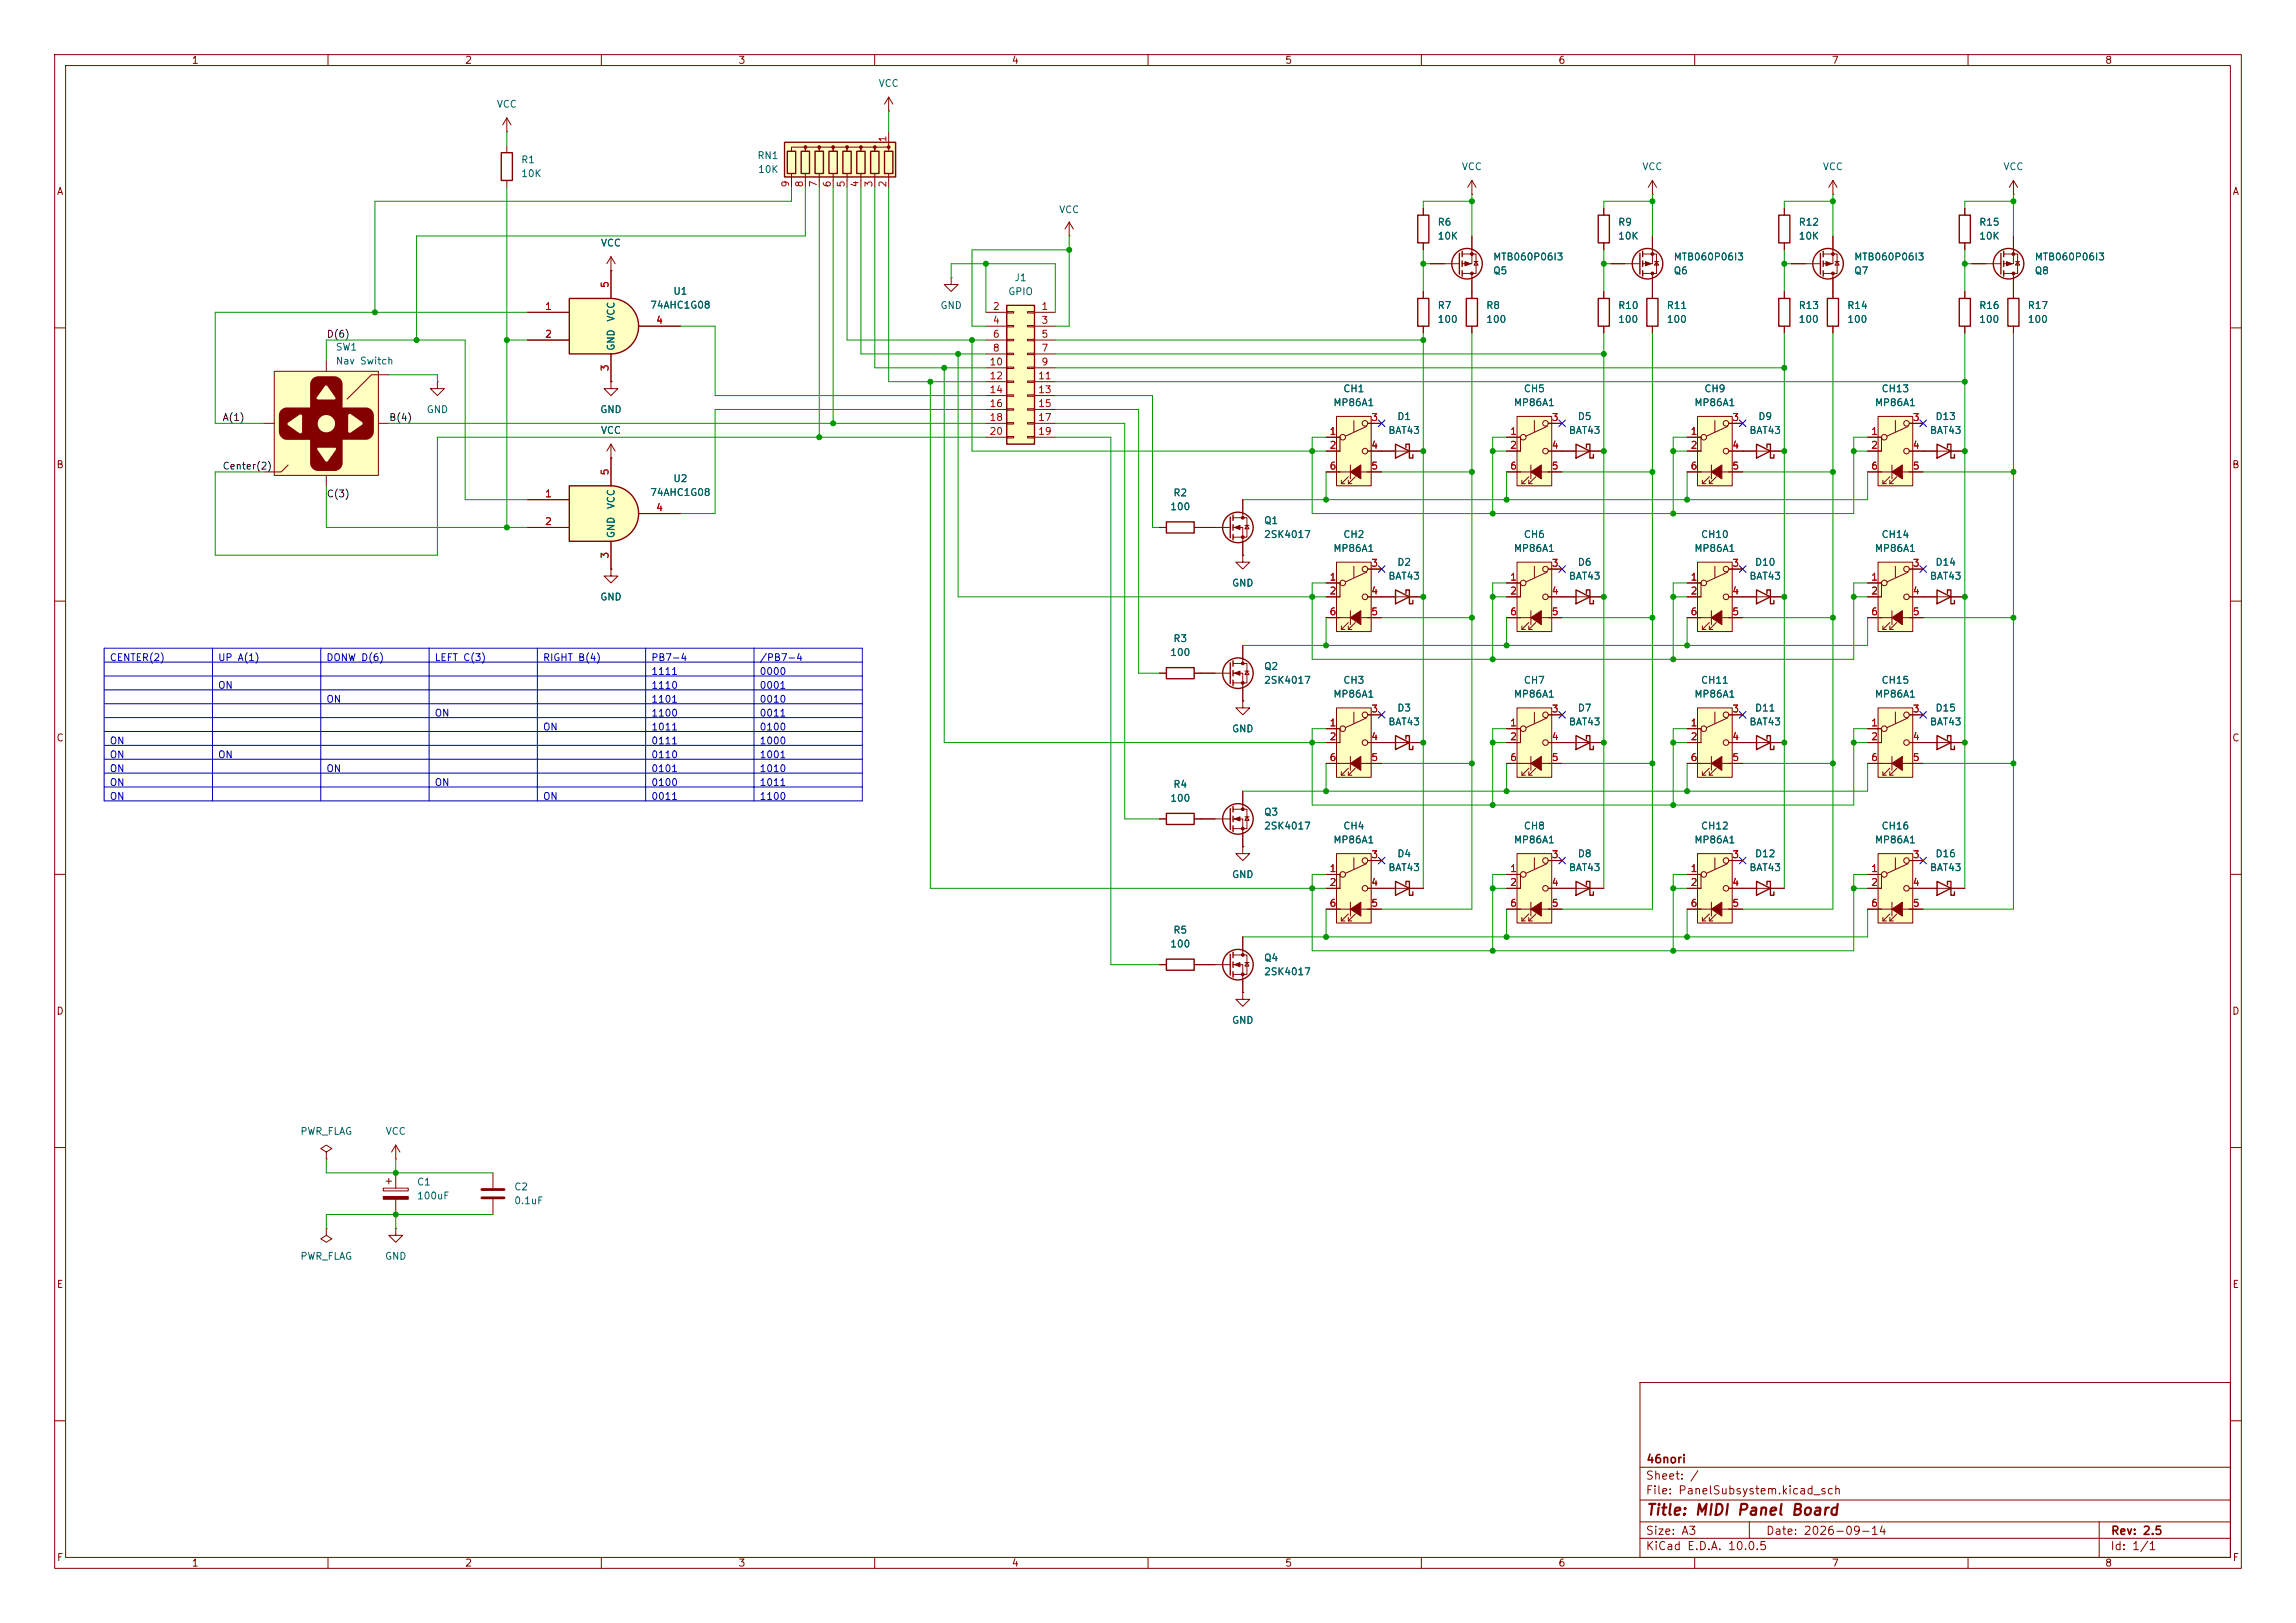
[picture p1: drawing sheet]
<svg xmlns="http://www.w3.org/2000/svg" width="420mm" height="297mm" viewBox="0 0 420 297" stroke-linecap="round" stroke-linejoin="round" font-family="sans-serif">
<defs><g id="words">
<text font-size="2" fill="#840000" x="301" y="277.8">Title: MIDI Panel Board</text>
<g font-size="1.5" fill="#840000">
<text x="301" y="268.1">46nori</text>
<text x="300.9" y="273.8">File: PanelSubsystem.kicad_sch</text>
<text x="300.9" y="271.1">Sheet: /</text>
<text x="300.9" y="281.2">Size: A3</text>
<text x="322.9" y="281.2">Date: 2026-09-14</text>
<text x="386" y="281.2">Rev: 2.5</text>
<text x="300.9" y="284">KiCad E.D.A. 10.0.5</text>
<text x="385.9" y="284">Id: 1/1</text>
</g>
<g font-size="1.3" fill="#840000">
<text x="35" y="12">1</text>
<text x="85" y="12">2</text>
<text x="135" y="12">3</text>
<text x="185" y="12">4</text>
<text x="235" y="12">5</text>
<text x="285" y="12">6</text>
<text x="335" y="12">7</text>
<text x="385" y="12">8</text>
<text x="10.3" y="36">A</text>
<text x="408.3" y="36">A</text>
<text x="10.2" y="86">B</text>
<text x="408.2" y="86">B</text>
<text x="10.2" y="136">C</text>
<text x="408.2" y="136">C</text>
<text x="10.2" y="186">D</text>
<text x="408.2" y="186">D</text>
<text x="10.3" y="236">E</text>
<text x="408.3" y="236">E</text>
<text x="10.3" y="286">F</text>
<text x="35" y="287">1</text>
<text x="85" y="287">2</text>
<text x="135" y="287">3</text>
<text x="185" y="287">4</text>
<text x="235" y="287">5</text>
<text x="285" y="287">6</text>
<text x="335" y="287">7</text>
<text x="385" y="287">8</text>
<text x="408.3" y="286">F</text>
</g>
<g font-size="1.3" fill="#006464">
<text x="160.6" y="16.2">VCC</text>
<text x="90.8" y="20">VCC</text>
<text x="138.4" y="29.4">RN1</text>
<text x="95.2" y="30.2">R1</text>
<text x="95.2" y="32.7">10K</text>
<text x="138.6" y="32">10K</text>
<text x="267.3" y="31.4">VCC</text>
<text x="300.3" y="31.4">VCC</text>
<text x="333.3" y="31.4">VCC</text>
<text x="366.4" y="31.4">VCC</text>
<text x="193.6" y="39.3">VCC</text>
<text x="262.9" y="41.6">R6</text>
<text x="295.9" y="41.6">R9</text>
<text x="328.9" y="41.6">R12</text>
<text x="361.9" y="41.6">R15</text>
<text x="109.8" y="45.4">VCC</text>
<text x="262.9" y="44.1">10K</text>
<text x="273" y="48">MTB060P06I3</text>
<text x="295.9" y="44.1">10K</text>
<text x="306.1" y="48">MTB060P06I3</text>
<text x="328.9" y="44.1">10K</text>
<text x="339.1" y="48">MTB060P06I3</text>
<text x="361.9" y="44.1">10K</text>
<text x="372.1" y="48">MTB060P06I3</text>
<text x="185.5" y="51.8">J1</text>
<text x="273" y="50.5">Q5</text>
<text x="306.1" y="50.5">Q6</text>
<text x="339.1" y="50.5">Q7</text>
<text x="372.1" y="50.5">Q8</text>
<text x="112.7" y="59" transform="rotate(-90 112.7 59)">VCC</text>
<text x="118.8" y="56.8">74AHC1G08</text>
<text x="123.1" y="54.2">U1</text>
<text x="171.9" y="56.8">GND</text>
<text x="184.3" y="54.3">GPIO</text>
<text x="262.9" y="56.8">R7</text>
<text x="262.9" y="59.4">100</text>
<text x="271.8" y="56.8">R8</text>
<text x="271.8" y="59.4">100</text>
<text x="295.9" y="56.8">R10</text>
<text x="295.9" y="59.4">100</text>
<text x="304.8" y="56.8">R11</text>
<text x="304.8" y="59.4">100</text>
<text x="328.9" y="56.8">R13</text>
<text x="328.9" y="59.4">100</text>
<text x="337.8" y="56.8">R14</text>
<text x="337.8" y="59.4">100</text>
<text x="361.9" y="56.8">R16</text>
<text x="361.9" y="59.4">100</text>
<text x="370.8" y="56.8">R17</text>
<text x="370.8" y="59.4">100</text>
<text x="61.3" y="64.5">SW1</text>
<text x="112.7" y="64.3" transform="rotate(-90 112.7 64.3)">GND</text>
<text x="61.3" y="67">Nav Switch</text>
<text x="77.9" y="75.9">GND</text>
<text x="109.7" y="75.9">GND</text>
<text x="243.8" y="74.6">MP86A1</text>
<text x="245.6" y="72.1">CH1</text>
<text x="255.5" y="77.2">D1</text>
<text x="276.8" y="74.6">MP86A1</text>
<text x="278.6" y="72.1">CH5</text>
<text x="288.5" y="77.2">D5</text>
<text x="309.8" y="74.6">MP86A1</text>
<text x="311.7" y="72.1">CH9</text>
<text x="321.5" y="77.2">D9</text>
<text x="342.9" y="74.6">MP86A1</text>
<text x="344.1" y="72.1">CH13</text>
<text x="353.9" y="77.2">D13</text>
<text x="109.8" y="79.7">VCC</text>
<text x="253.9" y="79.7">BAT43</text>
<text x="286.9" y="79.7">BAT43</text>
<text x="319.9" y="79.7">BAT43</text>
<text x="352.9" y="79.7">BAT43</text>
<text x="123.1" y="88.5">U2</text>
<text x="112.7" y="93.3" transform="rotate(-90 112.7 93.3)">VCC</text>
<text x="118.8" y="91.1">74AHC1G08</text>
<text x="214" y="93.7">100</text>
<text x="214.5" y="91.1">R2</text>
<text x="112.7" y="98.6" transform="rotate(-90 112.7 98.6)">GND</text>
<text x="231.1" y="96.2">Q1</text>
<text x="231.1" y="98.8">2SK4017</text>
<text x="243.8" y="101.3">MP86A1</text>
<text x="245.6" y="98.8">CH2</text>
<text x="276.8" y="101.3">MP86A1</text>
<text x="278.6" y="98.8">CH6</text>
<text x="309.8" y="101.3">MP86A1</text>
<text x="311.1" y="98.8">CH10</text>
<text x="342.9" y="101.3">MP86A1</text>
<text x="344.1" y="98.8">CH14</text>
<text x="225.3" y="107.6">GND</text>
<text x="253.9" y="106.4">BAT43</text>
<text x="255.5" y="103.8">D2</text>
<text x="286.9" y="106.4">BAT43</text>
<text x="288.5" y="103.8">D6</text>
<text x="319.9" y="106.4">BAT43</text>
<text x="320.9" y="103.8">D10</text>
<text x="352.9" y="106.4">BAT43</text>
<text x="353.9" y="103.8">D14</text>
<text x="109.7" y="110.2">GND</text>
<text x="214.5" y="117.8">R3</text>
<text x="214" y="120.3">100</text>
<text x="231.1" y="122.9">Q2</text>
<text x="231.1" y="125.4">2SK4017</text>
<text x="245.6" y="125.4">CH3</text>
<text x="278.6" y="125.4">CH7</text>
<text x="311.1" y="125.4">CH11</text>
<text x="344.1" y="125.4">CH15</text>
<text x="243.8" y="128">MP86A1</text>
<text x="255.5" y="130.5">D3</text>
<text x="276.8" y="128">MP86A1</text>
<text x="288.5" y="130.5">D7</text>
<text x="309.8" y="128">MP86A1</text>
<text x="320.9" y="130.5">D11</text>
<text x="342.9" y="128">MP86A1</text>
<text x="353.9" y="130.5">D15</text>
<text x="225.3" y="134.3">GND</text>
<text x="253.9" y="133">BAT43</text>
<text x="286.9" y="133">BAT43</text>
<text x="319.9" y="133">BAT43</text>
<text x="352.9" y="133">BAT43</text>
<text x="214" y="147">100</text>
<text x="214.5" y="144.5">R4</text>
<text x="231.1" y="149.6">Q3</text>
<text x="231.1" y="152.1">2SK4017</text>
<text x="243.8" y="154.6">MP86A1</text>
<text x="245.6" y="152.1">CH4</text>
<text x="276.8" y="154.6">MP86A1</text>
<text x="278.6" y="152.1">CH8</text>
<text x="309.8" y="154.6">MP86A1</text>
<text x="311.1" y="152.1">CH12</text>
<text x="342.9" y="154.6">MP86A1</text>
<text x="344.1" y="152.1">CH16</text>
<text x="225.3" y="161">GND</text>
<text x="253.9" y="159.7">BAT43</text>
<text x="255.5" y="157.2">D4</text>
<text x="286.9" y="159.7">BAT43</text>
<text x="288.5" y="157.2">D8</text>
<text x="319.9" y="159.7">BAT43</text>
<text x="320.9" y="157.2">D12</text>
<text x="352.9" y="159.7">BAT43</text>
<text x="353.9" y="157.2">D16</text>
<text x="214" y="173.7">100</text>
<text x="214.5" y="171.1">R5</text>
<text x="231.1" y="176.2">Q4</text>
<text x="231.1" y="178.8">2SK4017</text>
<text x="225.3" y="187.7">GND</text>
<text x="54.8" y="208">PWR_FLAG</text>
<text x="70.4" y="208">VCC</text>
<text x="76.2" y="217.2">C1</text>
<text x="76.2" y="219.8">100uF</text>
<text x="94" y="218.1">C2</text>
<text x="94" y="220.7">0.1uF</text>
<text x="54.8" y="230.8">PWR_FLAG</text>
<text x="70.3" y="230.8">GND</text>
</g>
<g font-size="1.3" fill="#a90000">
<text x="162.4" y="26.1" transform="rotate(-90 162.4 26.1)">1</text>
<text x="144.6" y="34.4" transform="rotate(-90 144.6 34.4)">9</text>
<text x="147.2" y="34.4" transform="rotate(-90 147.2 34.4)">8</text>
<text x="149.7" y="34.4" transform="rotate(-90 149.7 34.4)">7</text>
<text x="152.3" y="34.4" transform="rotate(-90 152.3 34.4)">6</text>
<text x="154.8" y="34.4" transform="rotate(-90 154.8 34.4)">5</text>
<text x="157.3" y="34.4" transform="rotate(-90 157.3 34.4)">4</text>
<text x="159.9" y="34.4" transform="rotate(-90 159.9 34.4)">3</text>
<text x="162.4" y="34.4" transform="rotate(-90 162.4 34.4)">2</text>
<text x="111.6" y="52.8" transform="rotate(-90 111.6 52.8)">5</text>
<text x="99.6" y="57">1</text>
<text x="119.9" y="59.6">4</text>
<text x="181.5" y="57">2</text>
<text x="181.5" y="59.6">4</text>
<text x="190.4" y="57">1</text>
<text x="190.4" y="59.6">3</text>
<text x="99.6" y="62.1">2</text>
<text x="181.5" y="62.1">6</text>
<text x="181.5" y="64.6">8</text>
<text x="190.4" y="62.1">5</text>
<text x="190.4" y="64.6">7</text>
<text x="111.6" y="68" transform="rotate(-90 111.6 68)">3</text>
<text x="180.9" y="67.2">10</text>
<text x="180.9" y="69.7">12</text>
<text x="189.8" y="69.7">11</text>
<text x="190.4" y="67.2">9</text>
<text x="180.9" y="72.3">14</text>
<text x="180.9" y="74.8">16</text>
<text x="180.9" y="77.3">18</text>
<text x="189.8" y="72.3">13</text>
<text x="189.8" y="74.8">15</text>
<text x="189.8" y="77.3">17</text>
<text x="250.7" y="77.3">3</text>
<text x="283.7" y="77.3">3</text>
<text x="316.8" y="77.3">3</text>
<text x="349.8" y="77.3">3</text>
<text x="180.9" y="79.9">20</text>
<text x="189.8" y="79.9">19</text>
<text x="243.1" y="79.9">1</text>
<text x="243.1" y="82.4">2</text>
<text x="250.7" y="82.4">4</text>
<text x="276.1" y="79.9">1</text>
<text x="276.1" y="82.4">2</text>
<text x="283.7" y="82.4">4</text>
<text x="309.1" y="79.9">1</text>
<text x="309.1" y="82.4">2</text>
<text x="316.8" y="82.4">4</text>
<text x="342.2" y="79.9">1</text>
<text x="342.2" y="82.4">2</text>
<text x="349.8" y="82.4">4</text>
<text x="111.6" y="87.1" transform="rotate(-90 111.6 87.1)">5</text>
<text x="243.1" y="86.2">6</text>
<text x="250.7" y="86.2">5</text>
<text x="276.1" y="86.2">6</text>
<text x="283.7" y="86.2">5</text>
<text x="309.1" y="86.2">6</text>
<text x="316.8" y="86.2">5</text>
<text x="342.2" y="86.2">6</text>
<text x="349.8" y="86.2">5</text>
<text x="99.6" y="91.3">1</text>
<text x="119.9" y="93.8">4</text>
<text x="99.6" y="96.4">2</text>
<text x="111.6" y="102.3" transform="rotate(-90 111.6 102.3)">3</text>
<text x="243.1" y="106.5">1</text>
<text x="250.7" y="104">3</text>
<text x="276.1" y="106.5">1</text>
<text x="283.7" y="104">3</text>
<text x="309.1" y="106.5">1</text>
<text x="316.8" y="104">3</text>
<text x="342.2" y="106.5">1</text>
<text x="349.8" y="104">3</text>
<text x="243.1" y="109.1">2</text>
<text x="243.1" y="112.9">6</text>
<text x="250.7" y="109.1">4</text>
<text x="250.7" y="112.9">5</text>
<text x="276.1" y="109.1">2</text>
<text x="276.1" y="112.9">6</text>
<text x="283.7" y="109.1">4</text>
<text x="283.7" y="112.9">5</text>
<text x="309.1" y="109.1">2</text>
<text x="309.1" y="112.9">6</text>
<text x="316.8" y="109.1">4</text>
<text x="316.8" y="112.9">5</text>
<text x="342.2" y="109.1">2</text>
<text x="342.2" y="112.9">6</text>
<text x="349.8" y="109.1">4</text>
<text x="349.8" y="112.9">5</text>
<text x="250.7" y="130.7">3</text>
<text x="283.7" y="130.7">3</text>
<text x="316.8" y="130.7">3</text>
<text x="349.8" y="130.7">3</text>
<text x="243.1" y="133.2">1</text>
<text x="243.1" y="135.8">2</text>
<text x="250.7" y="135.8">4</text>
<text x="276.1" y="133.2">1</text>
<text x="276.1" y="135.8">2</text>
<text x="283.7" y="135.8">4</text>
<text x="309.1" y="133.2">1</text>
<text x="309.1" y="135.8">2</text>
<text x="316.8" y="135.8">4</text>
<text x="342.2" y="133.2">1</text>
<text x="342.2" y="135.8">2</text>
<text x="349.8" y="135.8">4</text>
<text x="243.1" y="139.6">6</text>
<text x="250.7" y="139.6">5</text>
<text x="276.1" y="139.6">6</text>
<text x="283.7" y="139.6">5</text>
<text x="309.1" y="139.6">6</text>
<text x="316.8" y="139.6">5</text>
<text x="342.2" y="139.6">6</text>
<text x="349.8" y="139.6">5</text>
<text x="243.1" y="159.9">1</text>
<text x="250.7" y="157.3">3</text>
<text x="276.1" y="159.9">1</text>
<text x="283.7" y="157.3">3</text>
<text x="309.1" y="159.9">1</text>
<text x="316.8" y="157.3">3</text>
<text x="342.2" y="159.9">1</text>
<text x="349.8" y="157.3">3</text>
<text x="243.1" y="162.4">2</text>
<text x="243.1" y="166.2">6</text>
<text x="250.7" y="162.4">4</text>
<text x="250.7" y="166.2">5</text>
<text x="276.1" y="162.4">2</text>
<text x="276.1" y="166.2">6</text>
<text x="283.7" y="162.4">4</text>
<text x="283.7" y="166.2">5</text>
<text x="309.1" y="162.4">2</text>
<text x="309.1" y="166.2">6</text>
<text x="316.8" y="162.4">4</text>
<text x="316.8" y="166.2">5</text>
<text x="342.2" y="162.4">2</text>
<text x="342.2" y="166.2">6</text>
<text x="349.8" y="162.4">4</text>
<text x="349.8" y="166.2">5</text>
</g>
<g font-size="1.3" fill="#0f0f0f">
<text x="59.7" y="62.1">D(6)</text>
<text x="40.6" y="77.3">A(1)</text>
<text x="71.1" y="77.3">B(4)</text>
<text x="40.6" y="86.2">Center(2)</text>
<text x="59.7" y="91.3">C(3)</text>
</g>
<g font-size="1.3" fill="#0000c2">
<text x="20" y="121.3">CENTER(2)</text>
<text x="39.8" y="121.3">UP A(1)</text>
<text x="59.6" y="121.3">DONW D(6)</text>
<text x="79.4" y="121.3">LEFT C(3)</text>
<text x="99.2" y="121.3">RIGHT B(4)</text>
<text x="119" y="121.3">PB7-4</text>
<text x="119" y="123.8">1111</text>
<text x="138.8" y="121.3">/PB7-4</text>
<text x="138.8" y="123.8">0000</text>
<text x="39.8" y="126.4">ON</text>
<text x="59.6" y="128.9">ON</text>
<text x="79.4" y="131.4">ON</text>
<text x="119" y="126.4">1110</text>
<text x="119" y="128.9">1101</text>
<text x="119" y="131.4">1100</text>
<text x="138.8" y="126.4">0001</text>
<text x="138.8" y="128.9">0010</text>
<text x="138.8" y="131.4">0011</text>
<text x="20" y="136.5">ON</text>
<text x="99.2" y="134">ON</text>
<text x="119" y="134">1011</text>
<text x="119" y="136.5">0111</text>
<text x="138.8" y="134">0100</text>
<text x="138.8" y="136.5">1000</text>
<text x="20" y="139.1">ON</text>
<text x="20" y="141.6">ON</text>
<text x="39.8" y="139.1">ON</text>
<text x="59.6" y="141.6">ON</text>
<text x="119" y="139.1">0110</text>
<text x="119" y="141.6">0101</text>
<text x="138.8" y="139.1">1001</text>
<text x="138.8" y="141.6">1010</text>
<text x="20" y="144.1">ON</text>
<text x="20" y="146.7">ON</text>
<text x="79.4" y="144.1">ON</text>
<text x="99.2" y="146.7">ON</text>
<text x="119" y="144.1">0100</text>
<text x="119" y="146.7">0011</text>
<text x="138.8" y="144.1">1011</text>
<text x="138.8" y="146.7">1100</text>
</g>
</g></defs>
<g fill="none" stroke="#840000" stroke-width=".18">
<path d="M10 10h400v277h-400zM12 12h396v273h-396zM60 10v2M110 10v2M160 10v2M210 10v2M260 10v2M310 10v2M360 10v2M10 60h2M408 60h2M10 110h2"/>
<path d="M408 110h2M10 160h2M212.1 149.9h1.3M218.4 149.9h1.3M227.3 154.9v1.3h1.3l-1.3 1.3-1.2-1.3h1.2M227.3 154.9h.1M408 160h2M219.7 176.5h5.3M225.6 174.8h2.5v3.5h-2.5M225.6 176.5h1.7v5.1M227.3 171.5v3.3M227.7 176.1h.8"/>
<path d="M228.1 176.1l.4 .7h-.8zM10 210h2M59.7 210.8l1-.6-1-.6-1 .6 1 .6v1.3M59.7 212.1h.1M72.4 212.1h.1M72.4 209.6l-.8 1.2M72.4 209.6l.8 1.2M72.4 209.6v2.5M408 210h2M300 253h108v32h-108zM10 260h2M300 278.5h108"/>
<path d="M300 274.5h108M300 268.5h108M320 278.5v3M384 278.5v6.5M408 260h2M60 285v2M110 285v2M160 285v2M210 285v2M260 285v2M300 281.5h108M310 285v2"/>
<path d="M360 285v2"/>
</g>
<g fill="none" stroke="#840000" stroke-width=".25">
<path d="M213.4 148.8h5v2.1h-5zM225 174.6v3.8M225.6 174.2v1.1M225.6 176v1M225.6 177.8v1"/>
<circle cx="226.4" cy="176.5" r="2.79"/>
</g>
<g fill="#840000" stroke="#840000" stroke-width=".18">
<path d="M225.8 176.5l1-.4v.8z"/>
<circle cx="227.3" cy="174.8" r=".25"/>
<circle cx="227.3" cy="178.3" r=".25"/>
</g>
<path d="M50.2 67.9h19v19.1h-19z" fill="#ffffc2"/>
<path d="M51.4 75l.9-.4h4.4v-1.7h1.2l.3 .2h3.1v-.3l-1.4-2.2-.2-.1-.3 .2-1.5 2.2h-1.2v-2.7l.3-.8 .8-.5h3.7l.7 .4 .4 .7 .1 4.6h4.3l.8 .3 .4 .4 .2 .6-.1 3.4-.4 .8-.7 .3-4.5 .1v4.3l-.3 .8-.5 .4-.6 .2-3.4-.1-.7-.3-.4-.7-.1-2.9h1.3l1.5 2.2 .3 .1 .2-.1 1.4-2.1v-.3l-3.2-.1-.2 .3h-1.3v-1.7h-4.2l-.5-.1-.6-.4-.3-.6-.1-1.8h1.6l.1 .2 2.3 1.5 .2-.2 .1-1.6h2.8l.4 1 .4 .4 .5 .2 1-.2h3.3l.1 .2 .2 .1 2.3-1.5v-.4l-2.1-1.5-.3-.1-.2 .3v2.9h-3.3l.7-.6 .2-.8-.2-.8-.6-.5-.8-.3-.8 .3-.6 .5-.2 .8h-2.8v-1.4l-.3-.2-2.3 1.5-.1 .2h-1.6v-1.8z" fill="#840000"/>
<g fill="none" stroke="#840000" stroke-width=".18">
<path d="M48.3 77.5h1.9M50.2 67.9h19v19.1h-19zM59.7 66v1.9M69.2 77.5h1.9M71.1 68.6h-3.2l-4.4 4.4M52.7 85.1l-1.3 1.3h-3.1M59.7 87v1.9M227.3 128.3v1.2h1.3l-1.3 1.3-1.2-1.3h1.2M227.3 128.3h.1M252.7 135.9h7.6M219.7 149.9h5.3M225.6 148.1h2.5v3.5h-2.5"/>
<path d="M225.6 149.9h1.7v5M227.3 144.8v3.3M227.7 149.5h.8M228.1 149.5l.4 .6h-.8zM70.1 217.4h4.6v.5h-4.6zM70.6 216.2h1M71.1 215.6v1.1M72.4 214.6v2.8M72.4 219.5v2.7M90.2 214.6v2.8M90.2 219.5v2.7M59.7 224.8v1.3l-1 .6 1 .6 1-.6-1-.6"/>
<path d="M59.7 224.8h.1M72.4 224.8v1.3h1.3l-1.3 1.2-1.3-1.2h1.3M72.4 224.8h.1"/>
</g>
<g fill="#840000" stroke="#840000" stroke-width=".18">
<path d="M70.1 218.9h4.6v.6h-4.6z"/>
<path d="M225.8 149.9l1-.4v.7z"/>
<circle cx="227.3" cy="148.1" r=".25"/>
<circle cx="227.3" cy="151.6" r=".25"/>
</g>
<path d="M88.1 217.7h4.1M88.1 219.2h4.1" fill="none" stroke="#840000" stroke-width=".51"/>
<g fill="none" stroke="#840000" stroke-width=".25">
<path d="M255.3 134.6l2.5 1.3-2.5 1.3zM257.2 135.3v-.7h.6v2.6h.6v-.7M225 148v3.8M225.6 147.6v1M225.6 149.4v1M225.6 151.1v1"/>
<circle cx="226.4" cy="149.9" r="2.79"/>
</g>
<path d="M244.5 156.2h6.3v12.7h-6.3z" fill="#ffffc2"/>
<g fill="none" stroke="#840000" stroke-width=".18">
<path d="M244.5 156.2h6.3v12.7h-6.3zM247.6 157v2M250 158l-3.9 1.8M250.2 157.5h2.5M242.6 166.4h10.1M242.6 160h2.5v2.6h-2.5M245.4 167.9v.6h.6M246.6 167.9v.6h.7M246.6 167.3l-1.2 1.2M247 165.1v2.5M247.9 167.3l-1.3 1.2M250.2 162.6h10.1"/>
<circle cx="249.7" cy="157.5" r=".51"/>
<circle cx="245.6" cy="160" r=".51"/>
<circle cx="249.7" cy="162.6" r=".51"/>
</g>
<path d="M247 166.4l1.9-1.3v2.5z" fill="#840000" stroke="#840000" stroke-width=".18"/>
<path d="M255.3 161.3l2.5 1.3-2.5 1.2zM257.2 161.9v-.6h.6v2.5h.6v-.6" fill="none" stroke="#840000" stroke-width=".25"/>
<path d="M244.5 129.5h6.3v12.7h-6.3z" fill="#ffffc2"/>
<g fill="none" stroke="#840000" stroke-width=".18">
<path d="M195.6 43.2h.1M195.6 40.6l-.8 1.3M195.6 40.6l.7 1.3M195.6 40.6v2.6M294.6 48.3h5.4M300.5 46.5h2.5v3.5h-2.5M302.3 43.2v5.1h-1.8M302.3 50v4.6M302.3 59.7v1.3M302.6 47.9h.8M303 47.9l.4 .6h-.8zM212.1 96.5h1.3"/>
<path d="M218.4 96.5h6.6M225.6 94.7h2.5v3.6h-2.5M225.6 96.5h1.7v5.1M227.3 91.4v3.3M227.7 96.1h.8M228.1 96.1l.4 .7h-.8zM227.3 101.6v1.3h1.3l-1.3 1.2-1.2-1.2h1.2M227.3 101.6h.1M212.1 123.2h1.3M218.4 123.2h1.3M242.6 139.7h10.1M242.6 133.4h2.5v2.5h-2.5"/>
<path d="M244.5 129.5h6.3v12.7h-6.3zM247 138.4v2.6M247.6 130.3v2M250 131.4l-3.9 1.7M250.2 135.9h2.5M250.2 130.8h2.5M245.4 141.2v.7h.6M246.6 141.2v.7h.7M246.6 140.6l-1.2 1.3M247.9 140.6l-1.3 1.3"/>
<circle cx="245.6" cy="133.4" r=".51"/>
<circle cx="249.7" cy="130.8" r=".51"/>
<circle cx="249.7" cy="135.9" r=".51"/>
</g>
<g fill="#840000" stroke="#840000" stroke-width=".18">
<path d="M247 139.7l1.9-1.3v2.6z"/>
<path d="M225.8 96.5l1-.4v.8z"/>
<path d="M301 47.9l1 .4-1 .3z"/>
<circle cx="227.3" cy="94.7" r=".25"/>
<circle cx="227.3" cy="98.3" r=".25"/>
<circle cx="302.3" cy="50" r=".25"/>
<circle cx="302.3" cy="46.5" r=".25"/>
</g>
<g fill="none" stroke="#840000" stroke-width=".25">
<path d="M300 46.4v3.8M300.5 46v1M300.5 47.8v1M300.5 49.5v1M301.2 54.6h2.1v5.1h-2.1zM213.4 95.5h5v2h-5zM225 94.6v3.8M225.6 94.2v1.1M225.6 96v1M225.6 97.8v1M213.4 122.2h5v2h-5z"/>
<circle cx="301.4" cy="48.3" r="2.79"/>
<circle cx="226.4" cy="96.5" r="2.79"/>
</g>
<path d="M244.5 76.2h6.3v12.7h-6.3z" fill="#ffffc2"/>
<g fill="none" stroke="#840000" stroke-width=".18">
<path d="M244.5 76.2h6.3v12.7h-6.3zM247.6 77v2M250 78l-3.9 1.8M250.2 77.5h2.5M242.6 86.4h10.1M242.6 80h2.5v2.6h-2.5M245.4 87.9v.6h.6M246.6 87.9v.6h.7M246.6 87.2l-1.2 1.3M247 85.1v2.5M247.9 87.2l-1.3 1.3M250.2 82.6h2.5"/>
<circle cx="249.7" cy="77.5" r=".51"/>
<circle cx="245.6" cy="80" r=".51"/>
<circle cx="249.7" cy="82.6" r=".51"/>
</g>
<path d="M247 86.4l1.9-1.3v2.5z" fill="#840000" stroke="#840000" stroke-width=".18"/>
<path d="M244.5 102.9h6.3v12.7h-6.3z" fill="#ffffc2"/>
<g fill="none" stroke="#840000" stroke-width=".18">
<path d="M252.7 82.6h7.6M242.6 113h10.1M242.6 106.7h2.5v2.5h-2.5M244.5 102.9h6.3v12.7h-6.3zM245.4 114.6v.6h.6M246.6 114.6v.6h.7M246.6 113.9l-1.2 1.3M247 111.8v2.5M247.6 103.6v2.1M247.9 113.9l-1.3 1.3M250 104.7l-3.9 1.8M250.2 109.2h10.1"/>
<path d="M250.2 104.1h2.5"/>
<circle cx="245.6" cy="106.7" r=".51"/>
<circle cx="249.7" cy="104.1" r=".51"/>
<circle cx="249.7" cy="109.2" r=".51"/>
</g>
<path d="M247 113l1.9-1.2v2.5z" fill="#840000" stroke="#840000" stroke-width=".18"/>
<path d="M255.3 81.3l2.5 1.3-2.5 1.2zM257.2 81.9v-.6h.6v2.5h.6v-.6M255.3 108l2.5 1.2-2.5 1.3zM257.2 108.6v-.6h.6v2.5h.6v-.6" fill="none" stroke="#840000" stroke-width=".25"/>
<path d="M343.5 102.9h6.4v12.7h-6.4z" fill="#ffffc2"/>
<g fill="none" stroke="#840000" stroke-width=".18">
<path d="M326.4 38.1v1.3M335.3 35.6h.1M335.3 33l-.8 1.3M335.3 33l.7 1.3M335.3 33v2.6M359.4 38.1v1.3M368.3 35.6h.1M368.3 33l-.8 1.3M368.3 33l.8 1.3M368.3 33v2.6M326.4 44.5v1.2M326.4 53.3v1.3"/>
<path d="M326.4 59.7v1.3M327.7 48.3h5.3M333.5 46.5h2.5v3.5h-2.5M335.3 43.2v5.1h-1.8M335.3 50v4.6M335.3 59.7v1.3M335.7 47.9h.7M336 47.9l.4 .6h-.7zM359.4 44.5v1.2M359.4 53.3v1.3M359.4 59.7v1.3M360.7 48.3h5.3"/>
<path d="M366.5 46.5h2.6v3.5h-2.6M368.3 43.2v5.1h-1.8M368.3 50v4.6M368.3 59.7v1.3M368.7 47.9h.7M369.1 47.9l.3 .6h-.7zM341.6 113h10.2M341.6 106.7h2.6v2.5h-2.6M343.5 102.9h6.4v12.7h-6.4zM344.4 114.6v.6h.7M345.7 114.6v.6h.6M345.7 113.9l-1.3 1.3"/>
<path d="M346.1 111.8v2.5M346.7 103.6v2.1M347 113.9l-1.3 1.3M349 104.7l-3.8 1.8M349.2 109.2h2.6M349.2 104.1h2.6M318.8 162.6h7.6"/>
<circle cx="344.7" cy="106.7" r=".51"/>
<circle cx="348.7" cy="109.2" r=".51"/>
<circle cx="348.7" cy="104.1" r=".51"/>
</g>
<g fill="#840000" stroke="#840000" stroke-width=".18">
<path d="M346.1 113l1.9-1.2v2.5z"/>
<path d="M367 47.9l1 .4-1 .3z"/>
<path d="M334 47.9l1 .4-1 .3z"/>
<circle cx="368.3" cy="50" r=".25"/>
<circle cx="368.3" cy="46.5" r=".25"/>
<circle cx="335.3" cy="50" r=".25"/>
<circle cx="335.3" cy="46.5" r=".25"/>
</g>
<g fill="none" stroke="#840000" stroke-width=".25">
<path d="M325.4 39.4h2v5.1h-2zM358.4 39.4h2v5.1h-2zM325.4 54.6h2v5.1h-2zM333 46.4v3.8M333.5 46v1M333.5 47.8v1M333.5 49.5v1M334.3 54.6h2v5.1h-2zM358.4 54.6h2v5.1h-2zM366 46.4v3.8M366.5 46v1M366.5 47.8v1"/>
<path d="M366.5 49.5v1M367.3 54.6h2v5.1h-2zM321.3 161.3l2.5 1.3-2.5 1.2zM323.2 161.9v-.6h.6v2.5h.7v-.6"/>
<circle cx="334.4" cy="48.3" r="2.79"/>
<circle cx="367.4" cy="48.3" r="2.79"/>
</g>
<path d="M310.5 156.2h6.4v12.7h-6.4z" fill="#ffffc2"/>
<g fill="none" stroke="#840000" stroke-width=".18">
<path d="M310.5 156.2h6.4v12.7h-6.4zM313.7 157v2M316 158l-3.8 1.8M316.2 157.5h2.6M308.6 166.4h10.2M308.6 160h2.5v2.6h-2.5M311.4 167.9v.6h.6M312.7 167.9v.6h.6M312.7 167.3l-1.3 1.2M313.1 165.1v2.5M313.9 167.3l-1.2 1.2M316.2 162.6h2.6"/>
<path d="M351.8 162.6h7.6"/>
<circle cx="315.7" cy="157.5" r=".51"/>
<circle cx="311.7" cy="160" r=".51"/>
<circle cx="315.7" cy="162.6" r=".51"/>
</g>
<path d="M313.1 166.4l1.9-1.3v2.5z" fill="#840000" stroke="#840000" stroke-width=".18"/>
<path d="M354.3 161.3l2.6 1.3-2.6 1.2zM356.2 161.9v-.6h.7v2.5h.6v-.6" fill="none" stroke="#840000" stroke-width=".25"/>
<path d="M343.5 156.2h6.4v12.7h-6.4z" fill="#ffffc2"/>
<g fill="none" stroke="#840000" stroke-width=".18">
<path d="M351.8 82.6h7.6M351.8 109.2h7.6M343.5 156.2h6.4v12.7h-6.4zM346.7 157v2M349 158l-3.8 1.8M349.2 157.5h2.6M341.6 166.4h10.2M341.6 160h2.6v2.6h-2.6M344.4 167.9v.6h.7M345.7 167.9v.6h.6M345.7 167.3l-1.3 1.2M346.1 165.1v2.5"/>
<path d="M347 167.3l-1.3 1.2M349.2 162.6h2.6"/>
<circle cx="348.7" cy="157.5" r=".51"/>
<circle cx="344.7" cy="160" r=".51"/>
<circle cx="348.7" cy="162.6" r=".51"/>
</g>
<path d="M346.1 166.4l1.9-1.3v2.5z" fill="#840000" stroke="#840000" stroke-width=".18"/>
<path d="M354.3 81.3l2.6 1.3-2.6 1.2zM356.2 81.9v-.6h.7v2.5h.6v-.6M354.3 108l2.6 1.2-2.6 1.3zM356.2 108.6v-.6h.7v2.5h.6v-.6" fill="none" stroke="#840000" stroke-width=".25"/>
<path d="M343.5 76.2h6.4v12.7h-6.4z" fill="#ffffc2"/>
<g fill="none" stroke="#840000" stroke-width=".18">
<path d="M343.5 76.2h6.4v12.7h-6.4zM346.7 77v2M349 78l-3.8 1.8M349.2 77.5h2.6M341.6 86.4h10.2M341.6 80h2.6v2.6h-2.6M344.4 87.9v.6h.7M345.7 87.9v.6h.6M345.7 87.2l-1.3 1.3M346.1 85.1v2.5M347 87.2l-1.3 1.3M349.2 82.6h2.6"/>
<path d="M318.8 109.2h7.6"/>
<circle cx="348.7" cy="77.5" r=".51"/>
<circle cx="344.7" cy="80" r=".51"/>
<circle cx="348.7" cy="82.6" r=".51"/>
</g>
<path d="M346.1 86.4l1.9-1.3v2.5z" fill="#840000" stroke="#840000" stroke-width=".18"/>
<path d="M321.3 108l2.5 1.2-2.5 1.3zM323.2 108.6v-.6h.6v2.5h.7v-.6" fill="none" stroke="#840000" stroke-width=".25"/>
<path d="M310.5 76.2h6.4v12.7h-6.4z" fill="#ffffc2"/>
<g fill="none" stroke="#840000" stroke-width=".18">
<path d="M310.5 76.2h6.4v12.7h-6.4zM313.7 77v2M316 78l-3.8 1.8M316.2 77.5h2.6M308.6 86.4h10.2M308.6 80h2.5v2.6h-2.5M311.4 87.9v.6h.6M312.7 87.9v.6h.6M312.7 87.2l-1.3 1.3M313.1 85.1v2.5M313.9 87.2l-1.2 1.3M316.2 82.6h10.2"/>
<circle cx="315.7" cy="77.5" r=".51"/>
<circle cx="311.7" cy="80" r=".51"/>
<circle cx="315.7" cy="82.6" r=".51"/>
</g>
<path d="M313.1 86.4l1.9-1.3v2.5z" fill="#840000" stroke="#840000" stroke-width=".18"/>
<path d="M321.3 81.3l2.5 1.3-2.5 1.2zM323.2 81.9v-.6h.6v2.5h.7v-.6" fill="none" stroke="#840000" stroke-width=".25"/>
<path d="M343.5 129.5h6.4v12.7h-6.4z" fill="#ffffc2"/>
<g fill="none" stroke="#840000" stroke-width=".18">
<path d="M318.8 135.9h7.6M341.6 139.7h10.2M341.6 133.4h2.6v2.5h-2.6M343.5 129.5h6.4v12.7h-6.4zM346.1 138.4v2.6M346.7 130.3v2M349 131.4l-3.8 1.7M349.2 135.9h10.2M349.2 130.8h2.6M344.4 141.2v.7h.7M345.7 141.2v.7h.6M345.7 140.6l-1.3 1.3"/>
<path d="M347 140.6l-1.3 1.3"/>
<circle cx="344.7" cy="133.4" r=".51"/>
<circle cx="348.7" cy="130.8" r=".51"/>
<circle cx="348.7" cy="135.9" r=".51"/>
</g>
<path d="M346.1 139.7l1.9-1.3v2.6z" fill="#840000" stroke="#840000" stroke-width=".18"/>
<path d="M321.3 134.6l2.5 1.3-2.5 1.3zM323.2 135.3v-.7h.6v2.6h.7v-.7M354.3 134.6l2.6 1.3-2.6 1.3zM356.2 135.3v-.7h.7v2.6h.6v-.7" fill="none" stroke="#840000" stroke-width=".25"/>
<path d="M310.5 129.5h6.4v12.7h-6.4z" fill="#ffffc2"/>
<g fill="none" stroke="#840000" stroke-width=".18">
<path d="M260.3 38.1v1.3M269.2 35.6h.1M269.2 33l-.7 1.3M269.2 33l.8 1.3M269.2 33v2.6M260.3 44.5v1.2M260.3 53.3v1.3M260.3 59.7v1.3M261.6 48.3h5.4M267.5 46.5h2.5v3.5h-2.5M269.2 43.2v5.1h-1.7M269.2 50v4.6"/>
<path d="M269.2 59.7v1.3M269.6 47.9h.8M270 47.9l.4 .6h-.8zM293.4 53.3v1.3M293.4 59.7v1.3M285.7 82.6h7.7M308.6 139.7h10.2M308.6 133.4h2.5v2.5h-2.5M310.5 129.5h6.4v12.7h-6.4zM313.1 138.4v2.6M313.7 130.3v2M316 131.4l-3.8 1.7"/>
<path d="M316.2 135.9h2.6M316.2 130.8h2.6M311.4 141.2v.7h.6M312.7 141.2v.7h.6M312.7 140.6l-1.3 1.3M313.9 140.6l-1.2 1.3"/>
<circle cx="311.7" cy="133.4" r=".51"/>
<circle cx="315.7" cy="130.8" r=".51"/>
<circle cx="315.7" cy="135.9" r=".51"/>
</g>
<g fill="#840000" stroke="#840000" stroke-width=".18">
<path d="M313.1 139.7l1.9-1.3v2.6z"/>
<path d="M268 47.9l1 .4-1 .3z"/>
<circle cx="269.2" cy="50" r=".25"/>
<circle cx="269.2" cy="46.5" r=".25"/>
</g>
<g fill="none" stroke="#840000" stroke-width=".25">
<path d="M259.3 39.4h2.1v5.1h-2.1zM259.3 54.6h2.1v5.1h-2.1zM267 46.4v3.8M267.5 46v1M267.5 47.8v1M267.5 49.5v1M268.2 54.6h2.1v5.1h-2.1zM292.4 54.6h2v5.1h-2zM288.3 81.3l2.5 1.3-2.5 1.2zM290.2 81.9v-.6h.6v2.5h.7v-.6"/>
<circle cx="268.4" cy="48.3" r="2.79"/>
</g>
<path d="M277.5 76.2h6.3v12.7h-6.3z" fill="#ffffc2"/>
<g fill="none" stroke="#840000" stroke-width=".18">
<path d="M293.4 38.1v1.3M302.3 35.6h.1M302.3 33l-.8 1.3M302.3 33l.7 1.3M302.3 33v2.6M293.4 44.5v1.2M277.5 76.2h6.3v12.7h-6.3zM280.7 77v2M283 78l-3.9 1.8M283.2 77.5h2.5M275.6 86.4h10.1M275.6 80h2.5v2.6h-2.5"/>
<path d="M278.4 87.9v.6h.6M279.7 87.9v.6h.6M279.7 87.2l-1.3 1.3M280 85.1v2.5M280.9 87.2l-1.2 1.3M283.2 82.6h2.5M227.3 118.1v3.3M219.7 123.2h5.3M225.6 121.4h2.5v3.6h-2.5M225.6 123.2h1.7v5.1M227.7 122.8h.8M228.1 122.8l.4 .6h-.8z"/>
<circle cx="282.7" cy="77.5" r=".51"/>
<circle cx="278.6" cy="80" r=".51"/>
<circle cx="282.7" cy="82.6" r=".51"/>
</g>
<g fill="#840000" stroke="#840000" stroke-width=".18">
<path d="M280 86.4l1.9-1.3v2.5z"/>
<path d="M225.8 123.2l1-.4v.8z"/>
<circle cx="227.3" cy="121.4" r=".25"/>
<circle cx="227.3" cy="125" r=".25"/>
</g>
<g fill="none" stroke="#840000" stroke-width=".25">
<path d="M292.4 39.4h2v5.1h-2zM225 121.3v3.8M225.6 120.9v1M225.6 122.7v1M225.6 124.5v1"/>
<circle cx="226.4" cy="123.2" r="2.79"/>
</g>
<path d="M310.5 102.9h6.4v12.7h-6.4z" fill="#ffffc2"/>
<g fill="none" stroke="#840000" stroke-width=".18">
<path d="M285.7 109.2h7.7M308.6 113h10.2M308.6 106.7h2.5v2.5h-2.5M310.5 102.9h6.4v12.7h-6.4zM311.4 114.6v.6h.6M312.7 114.6v.6h.6M312.7 113.9l-1.3 1.3M313.1 111.8v2.5M313.7 103.6v2.1M313.9 113.9l-1.2 1.3M316 104.7l-3.8 1.8M316.2 109.2h2.6"/>
<path d="M316.2 104.1h2.6"/>
<circle cx="311.7" cy="106.7" r=".51"/>
<circle cx="315.7" cy="109.2" r=".51"/>
<circle cx="315.7" cy="104.1" r=".51"/>
</g>
<path d="M313.1 113l1.9-1.2v2.5z" fill="#840000" stroke="#840000" stroke-width=".18"/>
<path d="M288.3 108l2.5 1.2-2.5 1.3zM290.2 108.6v-.6h.6v2.5h.7v-.6" fill="none" stroke="#840000" stroke-width=".25"/>
<path d="M184.1 55.9h5.1v25.4h-5.1z" fill="#ffffc2"/>
<path d="M184.1 55.9h5.1v25.4h-5.1z" fill="none" stroke="#840000" stroke-width=".25"/>
<g fill="none" stroke="#840000" stroke-width=".18">
<path d="M180.3 57.2h3.8M180.3 59.7h3.8M184.1 57h1.3v.3h-1.3zM184.1 59.6h1.3v.2h-1.3zM188 57h1.2v.3h-1.2zM188 59.6h1.2v.2h-1.2zM189.2 57.2h3.8M189.2 59.7h3.8M180.3 62.2h3.8M180.3 64.8h3.8M180.3 67.3h3.8M180.3 69.9h3.8"/>
<path d="M180.3 72.4h3.8M180.3 74.9h3.8M180.3 77.5h3.8M184.1 62.1h1.3v.3h-1.3zM184.1 64.6h1.3v.3h-1.3zM184.1 67.2h1.3v.2h-1.3zM184.1 69.7h1.3v.3h-1.3zM184.1 72.3h1.3v.2h-1.3zM184.1 74.8h1.3v.3h-1.3zM184.1 77.3h1.3v.3h-1.3zM184.1 79.9h1.3v.2h-1.3zM188 62.1h1.2v.3h-1.2z"/>
<path d="M188 64.6h1.2v.3h-1.2zM188 67.2h1.2v.2h-1.2zM188 69.7h1.2v.3h-1.2zM188 72.3h1.2v.2h-1.2zM188 74.8h1.2v.3h-1.2zM188 77.3h1.2v.3h-1.2zM188 79.9h1.2v.2h-1.2zM189.2 62.2h3.8M189.2 64.8h3.8M189.2 67.3h3.8M189.2 69.9h3.8M189.2 72.4h3.8"/>
<path d="M189.2 74.9h3.8M189.2 77.5h3.8M180.3 80h3.8M189.2 80h3.8"/>
</g>
<path d="M277.5 102.9h6.3v12.7h-6.3z" fill="#ffffc2"/>
<g fill="none" stroke="#840000" stroke-width=".18">
<path d="M275.6 113h10.1M275.6 106.7h2.5v2.5h-2.5M277.5 102.9h6.3v12.7h-6.3zM278.4 114.6v.6h.6M279.7 114.6v.6h.6M279.7 113.9l-1.3 1.3M280 111.8v2.5M280.7 103.6v2.1M280.9 113.9l-1.2 1.3M283 104.7l-3.9 1.8M283.2 109.2h2.5M283.2 104.1h2.5"/>
<path d="M285.7 135.9h7.7"/>
<circle cx="278.6" cy="106.7" r=".51"/>
<circle cx="282.7" cy="109.2" r=".51"/>
<circle cx="282.7" cy="104.1" r=".51"/>
</g>
<path d="M280 113l1.9-1.2v2.5z" fill="#840000" stroke="#840000" stroke-width=".18"/>
<path d="M288.3 134.6l2.5 1.3-2.5 1.3zM290.2 135.3v-.7h.6v2.6h.7v-.7" fill="none" stroke="#840000" stroke-width=".25"/>
<path d="M277.5 129.5h6.3v12.7h-6.3z" fill="#ffffc2"/>
<g fill="none" stroke="#840000" stroke-width=".18">
<path d="M275.6 139.7h10.1M275.6 133.4h2.5v2.5h-2.5M277.5 129.5h6.3v12.7h-6.3zM280 138.4v2.6M280.7 130.3v2M283 131.4l-3.9 1.7M283.2 135.9h2.5M283.2 130.8h2.5M278.4 141.2v.7h.6M279.7 141.2v.7h.6M279.7 140.6l-1.3 1.3M280.9 140.6l-1.2 1.3"/>
<circle cx="278.6" cy="133.4" r=".51"/>
<circle cx="282.7" cy="130.8" r=".51"/>
<circle cx="282.7" cy="135.9" r=".51"/>
</g>
<path d="M280 139.7l1.9-1.3v2.6z" fill="#840000" stroke="#840000" stroke-width=".18"/>
<path d="M277.5 156.2h6.3v12.7h-6.3z" fill="#ffffc2"/>
<g fill="none" stroke="#840000" stroke-width=".18">
<path d="M162.6 17.8l-.8 1.3M162.6 17.8l.7 1.3M162.6 17.8v2.5M162.6 20.3h.1M174 50.8v1.3h1.3l-1.3 1.2-1.3-1.2h1.3M174 50.8h.1M277.5 156.2h6.3v12.7h-6.3zM280.7 157v2M283 158l-3.9 1.8M283.2 157.5h2.5M275.6 166.4h10.1M275.6 160h2.5v2.6h-2.5"/>
<path d="M278.4 167.9v.6h.6M279.7 167.9v.6h.6M279.7 167.3l-1.3 1.2M280 165.1v2.5M280.9 167.3l-1.2 1.2M283.2 162.6h10.2"/>
<circle cx="282.7" cy="157.5" r=".51"/>
<circle cx="278.6" cy="160" r=".51"/>
<circle cx="282.7" cy="162.6" r=".51"/>
</g>
<path d="M280 166.4l1.9-1.3v2.5z" fill="#840000" stroke="#840000" stroke-width=".18"/>
<path d="M288.3 161.3l2.5 1.3-2.5 1.2zM290.2 161.9v-.6h.6v2.5h.7v-.6" fill="none" stroke="#840000" stroke-width=".25"/>
<path d="M143.5 26h20.3v6.4h-20.3z" fill="#ffffc2"/>
<path d="M91.7 27.9h2v5.1h-2zM143.5 26h20.3v6.4h-20.3zM144 27.7h1.5v4.1h-1.5zM146.6 27.7h1.5v4.1h-1.5zM149.1 27.7h1.5v4.1h-1.5zM151.6 27.7h1.6v4.1h-1.6zM154.2 27.7h1.5v4.1h-1.5zM156.7 27.7h1.5v4.1h-1.5zM159.3 27.7h1.5v4.1h-1.5zM161.8 27.7h1.5v4.1h-1.5z" fill="none" stroke="#840000" stroke-width=".25"/>
<g fill="#840000" stroke="#840000" stroke-width=".18">
<circle cx="162.6" cy="26.9" r=".25"/>
<circle cx="160" cy="26.9" r=".25"/>
<circle cx="157.5" cy="26.9" r=".25"/>
<circle cx="154.9" cy="26.9" r=".25"/>
<circle cx="152.4" cy="26.9" r=".25"/>
<circle cx="149.9" cy="26.9" r=".25"/>
<circle cx="147.3" cy="26.9" r=".25"/>
</g>
<g fill="none" stroke="#840000" stroke-width=".18">
<path d="M92.7 24.1h.1M92.7 21.6v2.5M92.7 26.7v1.2M92.7 33v1.3M92.7 21.6l-.8 1.3M92.7 21.6l.8 1.3M144.8 27.7v-.8h2.5v.8v-.8h2.6v.8v-.8h2.5v.8v-.8h2.5v.8v-.8h2.6v.8v-.8h2.5v.8v-.8h2.6v.8M144.8 31.8v2.5M147.3 31.8v2.5M149.9 31.8v2.5M152.4 31.8v2.5M154.9 31.8v2.5"/>
<path d="M157.5 31.8v2.5M160 31.8v2.5M162.6 24.1v2.6M162.6 31.8v2.5M111.8 69.9v1.2h1.2l-1.2 1.3-1.3-1.3h1.3M111.8 69.9h.1M111.8 83.8h.1M111.8 81.3l-.8 1.3M111.8 81.3l.7 1.3M111.8 81.3v2.5"/>
</g>
<path d="M111.8 54.6a5.1 5.1 0 0 1 5 5.1 5.1 5.1 0 0 1-5 5.1z" fill="#ffffc2" stroke="#ffffc2" stroke-width=".18"/>
<path d="M104.1 54.6h7.7v10.2h-7.7z" fill="#ffffc2"/>
<path d="M104.1 54.6h7.7a5.1 5.1 0 0 1 5 5.1 5.1 5.1 0 0 1-5 5.1h-7.7z" fill="none" stroke="#840000" stroke-width=".25"/>
<path d="M96.5 57.2h7.6M111.8 49.5h.1M111.8 47v7.6M111.8 47l-.8 1.3M111.8 47l.7 1.3M116.8 59.7h7.7M80 69.9v1.2h1.3l-1.3 1.3-1.3-1.3h1.3M80 69.9h.1M96.5 62.2h7.6M111.8 64.8v5.1" fill="none" stroke="#840000" stroke-width=".18"/>
<path d="M111.8 88.9a5.1 5.1 0 0 1 5 5.1 5.1 5.1 0 0 1-5 5.1z" fill="#ffffc2" stroke="#ffffc2" stroke-width=".18"/>
<path d="M104.1 88.9h7.7v10.2h-7.7z" fill="#ffffc2"/>
<path d="M104.1 88.9h7.7a5.1 5.1 0 0 1 5 5.1 5.1 5.1 0 0 1-5 5.1h-7.7zM213.4 175.5h5v2h-5z" fill="none" stroke="#840000" stroke-width=".25"/>
<g fill="none" stroke="#840000" stroke-width=".18">
<path d="M260.3 38.1v1.3M293.4 38.1v1.3M326.4 38.1v1.3M359.4 38.1v1.3M96.5 57.2h7.6M111.8 49.5h.1M111.8 49.5v5.1M116.8 59.7h7.7M260.3 44.5v1.2M260.3 53.3v1.3M260.3 59.7v1.3M261.6 48.3h2.6"/>
<path d="M269.2 43.2v2.5M269.2 50.8v3.8M269.2 59.7v1.3M293.4 44.5v1.2M293.4 53.3v1.3M293.4 59.7v1.3M294.6 48.3h2.6M302.3 43.2v2.5M302.3 50.8v3.8M302.3 59.7v1.3M326.4 44.5v1.2M326.4 53.3v1.3"/>
<path d="M326.4 59.7v1.3M327.7 48.3h2.5M335.3 43.2v2.5M335.3 50.8v3.8M335.3 59.7v1.3M359.4 44.5v1.2M359.4 53.3v1.3M359.4 59.7v1.3M360.7 48.3h2.5M368.3 43.2v2.5M368.3 50.8v3.8M368.3 59.7v1.3"/>
<path d="M96.5 62.2h7.6M111.8 69.9h.1M111.8 64.8v5.1M250.2 77.5h2.5M283.2 77.5h2.5M316.2 77.5h2.6M349.2 77.5h2.6M96.5 91.4h7.6M96.5 96.5h7.6M111.8 83.8h.1M111.8 83.8v5.1M111.8 99.1v5"/>
<path d="M116.8 94h7.7M212.1 96.5h1.3M218.4 96.5h3.8M227.3 91.4v2.6M227.3 99.1v2.5M242.6 80h2.5M242.6 82.6h2.5M242.6 86.4h2.5M250.2 82.6h5.1M250.2 86.4h2.5M257.8 82.6h2.5M275.6 80h2.5"/>
<path d="M275.6 82.6h2.5M275.6 86.4h2.5M283.2 82.6h5.1M283.2 86.4h2.5M290.8 82.6h2.6M308.6 80h2.5M308.6 82.6h2.5M308.6 86.4h2.5M316.2 82.6h5.1M316.2 86.4h2.6M323.8 82.6h2.6M341.6 80h2.6"/>
<path d="M341.6 82.6h2.6M341.6 86.4h2.6M349.2 82.6h5.1M349.2 86.4h2.6M356.9 82.6h2.5M111.8 104.1v1.3h1.2l-1.2 1.3-1.3-1.3h1.3M111.8 104.1h.1M227.3 101.6h.1M227.3 118.1v2.6M242.6 106.7h2.5M242.6 109.2h2.5M242.6 113h2.5"/>
<path d="M250.2 109.2h5.1M250.2 104.1h2.5M250.2 113h2.5M257.8 109.2h2.5M275.6 106.7h2.5M275.6 109.2h2.5M275.6 113h2.5M283.2 109.2h5.1M283.2 104.1h2.5M283.2 113h2.5M290.8 109.2h2.6M308.6 106.7h2.5"/>
<path d="M308.6 109.2h2.5M308.6 113h2.5M316.2 109.2h5.1M316.2 104.1h2.6M316.2 113h2.6M323.8 109.2h2.6M341.6 106.7h2.6M341.6 109.2h2.6M341.6 113h2.6M349.2 109.2h5.1M349.2 104.1h2.6M349.2 113h2.6"/>
<path d="M356.9 109.2h2.5M212.1 123.2h1.3M218.4 123.2h3.8M227.3 128.3h.1M227.3 125.7v2.6M242.6 133.4h2.5M242.6 135.9h2.5M242.6 139.7h2.5M250.2 135.9h5.1M250.2 130.8h2.5M250.2 139.7h2.5M257.8 135.9h2.5"/>
<path d="M275.6 133.4h2.5M275.6 135.9h2.5M275.6 139.7h2.5M283.2 135.9h5.1M283.2 130.8h2.5M283.2 139.7h2.5M290.8 135.9h2.6M308.6 133.4h2.5M308.6 135.9h2.5M308.6 139.7h2.5M316.2 135.9h5.1M316.2 130.8h2.6"/>
<path d="M316.2 139.7h2.6M323.8 135.9h2.6M341.6 133.4h2.6M341.6 135.9h2.6M341.6 139.7h2.6M349.2 135.9h5.1M349.2 130.8h2.6M349.2 139.7h2.6M356.9 135.9h2.5M212.1 149.9h1.3M218.4 149.9h3.8M227.3 154.9h.1"/>
<path d="M227.3 144.8v2.5M227.3 152.4v2.5M250.2 157.5h2.5M283.2 157.5h2.5M316.2 157.5h2.6M349.2 157.5h2.6M212.1 176.5h1.3M218.4 176.5h3.8M227.3 171.5v2.5M227.3 179.1v2.5M242.6 162.6h2.5M242.6 160h2.5"/>
<path d="M242.6 166.4h2.5M250.2 162.6h5.1M250.2 166.4h2.5M257.8 162.6h2.5M275.6 162.6h2.5M275.6 160h2.5M275.6 166.4h2.5M283.2 162.6h5.1M283.2 166.4h2.5M290.8 162.6h2.6M308.6 162.6h2.5M308.6 160h2.5"/>
<path d="M308.6 166.4h2.5M316.2 162.6h5.1M316.2 166.4h2.6M323.8 162.6h2.6M341.6 162.6h2.6M341.6 160h2.6M341.6 166.4h2.6M349.2 162.6h5.1M349.2 166.4h2.6M356.9 162.6h2.5M227.3 181.6v1.3h1.3l-1.3 1.3-1.2-1.3h1.2M227.3 181.6h.1"/>
</g>
<g fill="none" stroke="#0000c2" stroke-width=".18">
<path d="M19 118.6h138.7v28h-138.7zM38.9 118.6v28M58.7 118.6v28M78.5 118.6v28M98.3 118.6v28M118.1 118.6v28M137.9 118.6v28M19 121.2h138.7M19 123.7h138.7M19 126.2h138.7M19 128.8h138.7M19 131.3h138.7"/>
<path d="M19 133.9h138.7M19 136.4h138.7M19 138.9h138.7M19 141.5h138.7M19 144h138.7"/>
</g>
<g fill="none" stroke="#009600" stroke-width=".18">
<path d="M92.7 24.1v2.6M92.7 34.3v62.2M144.8 34.3v2.5h-76.2v20.4M147.3 34.3v8.9h-71.1v19M149.9 34.3v45.7M152.4 34.3v43.2M154.9 34.3v27.9h25.4M157.5 34.3v30.5h22.8M160 34.3v33h20.3M162.6 34.3v35.6h17.7M162.6 20.3v3.8M269.2 36.8h-8.9v1.3"/>
<path d="M269.2 35.6v7.6M302.3 36.8h-8.9v1.3M302.3 35.6v7.6M335.3 36.8h-8.9v1.3M335.3 35.6v7.6M368.3 36.8h-8.9v1.3M368.3 35.6v7.6M96.5 57.2h-57.1v20.3h8.9M124.5 59.7h6.3v12.7h49.5M174 50.8v-2.5h19v8.9M180.3 48.3v8.9M195.6 45.7h-17.8v14h2.5"/>
<path d="M195.6 43.2v16.5h-2.6M260.3 45.7v7.6M260.3 48.3h1.3M293.4 48.3h1.2M293.4 45.7v7.6M326.4 48.3h1.3M326.4 45.7v7.6M359.4 48.3h1.3M359.4 45.7v7.6M59.7 66v-3.8h25.4v29.2h11.4M71.1 77.5h109.2M71.1 68.6h8.9v1.3"/>
<path d="M92.7 62.2h3.8M170.2 69.9v92.7h72.4M172.7 67.3v68.6h69.9M175.3 64.8v44.4h67.3M177.8 62.2v20.4h64.8M180.3 74.9h-49.5v19.1h-6.3M193 77.5h12.7v72.4h6.4M193 72.4h17.8v24.1h1.3M193 74.9h15.3v48.3h3.8M193 67.3h133.4M193 69.9h166.4M193 62.2h67.3"/>
<path d="M193 64.8h100.4M260.3 61v101.6M269.2 61v105.4h-16.5M293.4 61v101.6M302.3 61v105.4h-16.6M326.4 61v101.6M335.3 61v105.4h-16.5M359.4 61v101.6M368.3 61v105.4h-16.5M59.7 88.9v7.6h36.8M180.3 80h-100.3v21.6h-40.6v-15.2h8.9M193 80h10.2v96.5h8.9"/>
<path d="M242.6 80h-2.6v14h99.1v-14h2.5M242.6 86.4v5M252.7 86.4h16.5M273 82.6h2.6M275.6 80h-2.6v14M275.6 86.4v5M285.7 86.4h16.6M306.1 82.6h2.5M308.6 80h-2.5v14M308.6 86.4v5M318.8 86.4h16.5M339.1 82.6h2.5"/>
<path d="M341.6 86.4v5h-114.3M351.8 86.4h16.5M242.6 106.7h-2.6v14h99.1v-14h2.5M242.6 113v5.1M252.7 113h16.5M273 109.2h2.6M275.6 113v5.1M275.6 106.7h-2.6v14M285.7 113h16.6M306.1 109.2h2.5M308.6 113v5.1M308.6 106.7h-2.5v14"/>
<path d="M318.8 113h16.5M339.1 109.2h2.5M341.6 113v5.1h-114.3M351.8 113h16.5M242.6 133.4h-2.6v13.9h99.1v-13.9h2.5M242.6 139.7v5.1M252.7 139.7h16.5M273 135.9h2.6M275.6 133.4h-2.6v13.9M275.6 139.7v5.1M285.7 139.7h16.6M306.1 135.9h2.5"/>
<path d="M308.6 133.4h-2.5v13.9M308.6 139.7v5.1M318.8 139.7h16.5M339.1 135.9h2.5M341.6 139.7v5.1h-114.3M351.8 139.7h16.5M242.6 160h-2.6v14h99.1v-14h2.5M242.6 166.4v5.1M273 162.6h2.6M275.6 166.4v5.1M275.6 160h-2.6v14M306.1 162.6h2.5"/>
<path d="M308.6 166.4v5.1M308.6 160h-2.5v14M339.1 162.6h2.5M341.6 166.4v5.1h-114.3M59.7 212.1v2.5h30.5M72.4 212.1v2.5M72.4 222.2v2.6M90.2 222.2h-30.5v2.6"/>
</g>
<g fill="none" stroke="#000084" stroke-width=".18">
<path d="M252.1 76.9l1.2 1.2M253.3 76.9l-1.2 1.2M285.1 76.9l1.3 1.2M286.4 76.9l-1.3 1.2M318.2 76.9l1.2 1.2M319.4 76.9l-1.2 1.2M351.2 76.9l1.2 1.2M352.4 76.9l-1.2 1.2M252.1 103.5l1.2 1.2M253.3 103.5l-1.2 1.2M285.1 103.5l1.3 1.2M286.4 103.5l-1.3 1.2"/>
<path d="M318.2 103.5l1.2 1.2M319.4 103.5l-1.2 1.2M351.2 103.5l1.2 1.2M352.4 103.5l-1.2 1.2M252.1 130.2l1.2 1.2M253.3 130.2l-1.2 1.2M285.1 130.2l1.3 1.2M286.4 130.2l-1.3 1.2M318.2 130.2l1.2 1.2M319.4 130.2l-1.2 1.2M351.2 130.2l1.2 1.2M352.4 130.2l-1.2 1.2"/>
<path d="M252.1 156.9l1.2 1.2M253.3 156.9l-1.2 1.2M285.1 156.9l1.3 1.2M286.4 156.9l-1.3 1.2M318.2 156.9l1.2 1.2M319.4 156.9l-1.2 1.2M351.2 156.9l1.2 1.2M352.4 156.9l-1.2 1.2"/>
</g>
<g fill="#009600" stroke="#009600" stroke-width=".18">
<circle cx="68.6" cy="57.2" r=".46"/>
<circle cx="72.4" cy="222.2" r=".46"/>
<circle cx="72.4" cy="214.6" r=".46"/>
<circle cx="92.7" cy="96.5" r=".46"/>
<circle cx="242.6" cy="144.8" r=".46"/>
<circle cx="240" cy="162.6" r=".46"/>
<circle cx="242.6" cy="171.5" r=".46"/>
<circle cx="273" cy="162.6" r=".46"/>
<circle cx="275.6" cy="171.5" r=".46"/>
<circle cx="273" cy="109.2" r=".46"/>
<circle cx="273" cy="120.7" r=".46"/>
<circle cx="260.3" cy="135.9" r=".46"/>
<circle cx="269.2" cy="139.7" r=".46"/>
<circle cx="273" cy="135.9" r=".46"/>
<circle cx="273" cy="174" r=".46"/>
<circle cx="240" cy="82.6" r=".46"/>
<circle cx="275.6" cy="91.4" r=".46"/>
<circle cx="273" cy="94" r=".46"/>
<circle cx="269.2" cy="86.4" r=".46"/>
<circle cx="195.6" cy="45.7" r=".46"/>
<circle cx="242.6" cy="118.1" r=".46"/>
<circle cx="242.6" cy="91.4" r=".46"/>
<circle cx="240" cy="135.9" r=".46"/>
<circle cx="240" cy="109.2" r=".46"/>
<circle cx="149.9" cy="80" r=".46"/>
<circle cx="152.4" cy="77.5" r=".46"/>
<circle cx="172.7" cy="67.3" r=".46"/>
<circle cx="170.2" cy="69.9" r=".46"/>
<circle cx="92.7" cy="62.2" r=".46"/>
<circle cx="76.2" cy="62.2" r=".46"/>
<circle cx="180.3" cy="48.3" r=".46"/>
<circle cx="175.3" cy="64.8" r=".46"/>
<circle cx="177.8" cy="62.2" r=".46"/>
<circle cx="308.6" cy="91.4" r=".46"/>
<circle cx="306.1" cy="94" r=".46"/>
<circle cx="306.1" cy="109.2" r=".46"/>
<circle cx="306.1" cy="135.9" r=".46"/>
<circle cx="302.3" cy="139.7" r=".46"/>
<circle cx="306.1" cy="147.3" r=".46"/>
<circle cx="293.4" cy="135.9" r=".46"/>
<circle cx="308.6" cy="171.5" r=".46"/>
<circle cx="308.6" cy="144.8" r=".46"/>
<circle cx="306.1" cy="162.6" r=".46"/>
<circle cx="306.1" cy="174" r=".46"/>
<circle cx="302.3" cy="36.8" r=".46"/>
<circle cx="293.4" cy="64.8" r=".46"/>
<circle cx="260.3" cy="48.3" r=".46"/>
<circle cx="269.2" cy="36.8" r=".46"/>
<circle cx="293.4" cy="48.3" r=".46"/>
<circle cx="335.3" cy="139.7" r=".46"/>
<circle cx="339.1" cy="135.9" r=".46"/>
<circle cx="368.3" cy="139.7" r=".46"/>
<circle cx="368.3" cy="113" r=".46"/>
<circle cx="339.1" cy="109.2" r=".46"/>
<circle cx="359.4" cy="109.2" r=".46"/>
<circle cx="335.3" cy="113" r=".46"/>
<circle cx="306.1" cy="120.7" r=".46"/>
<circle cx="308.6" cy="118.1" r=".46"/>
<circle cx="326.4" cy="109.2" r=".46"/>
<circle cx="326.4" cy="135.9" r=".46"/>
<circle cx="359.4" cy="135.9" r=".46"/>
<circle cx="306.1" cy="82.6" r=".46"/>
<circle cx="293.4" cy="109.2" r=".46"/>
<circle cx="302.3" cy="86.4" r=".46"/>
<circle cx="293.4" cy="82.6" r=".46"/>
<circle cx="326.4" cy="67.3" r=".46"/>
<circle cx="326.4" cy="82.6" r=".46"/>
<circle cx="302.3" cy="113" r=".46"/>
<circle cx="339.1" cy="82.6" r=".46"/>
<circle cx="335.3" cy="86.4" r=".46"/>
<circle cx="339.1" cy="162.6" r=".46"/>
<circle cx="359.4" cy="69.9" r=".46"/>
<circle cx="368.3" cy="86.4" r=".46"/>
<circle cx="359.4" cy="48.3" r=".46"/>
<circle cx="326.4" cy="48.3" r=".46"/>
<circle cx="368.3" cy="36.8" r=".46"/>
<circle cx="359.4" cy="82.6" r=".46"/>
<circle cx="335.3" cy="36.8" r=".46"/>
<circle cx="260.3" cy="82.6" r=".46"/>
<circle cx="273" cy="82.6" r=".46"/>
<circle cx="275.6" cy="118.1" r=".46"/>
<circle cx="269.2" cy="113" r=".46"/>
<circle cx="260.3" cy="109.2" r=".46"/>
<circle cx="260.3" cy="62.2" r=".46"/>
<circle cx="275.6" cy="144.8" r=".46"/>
<circle cx="273" cy="147.3" r=".46"/>
</g>
<use href="#words"/>
</svg>
